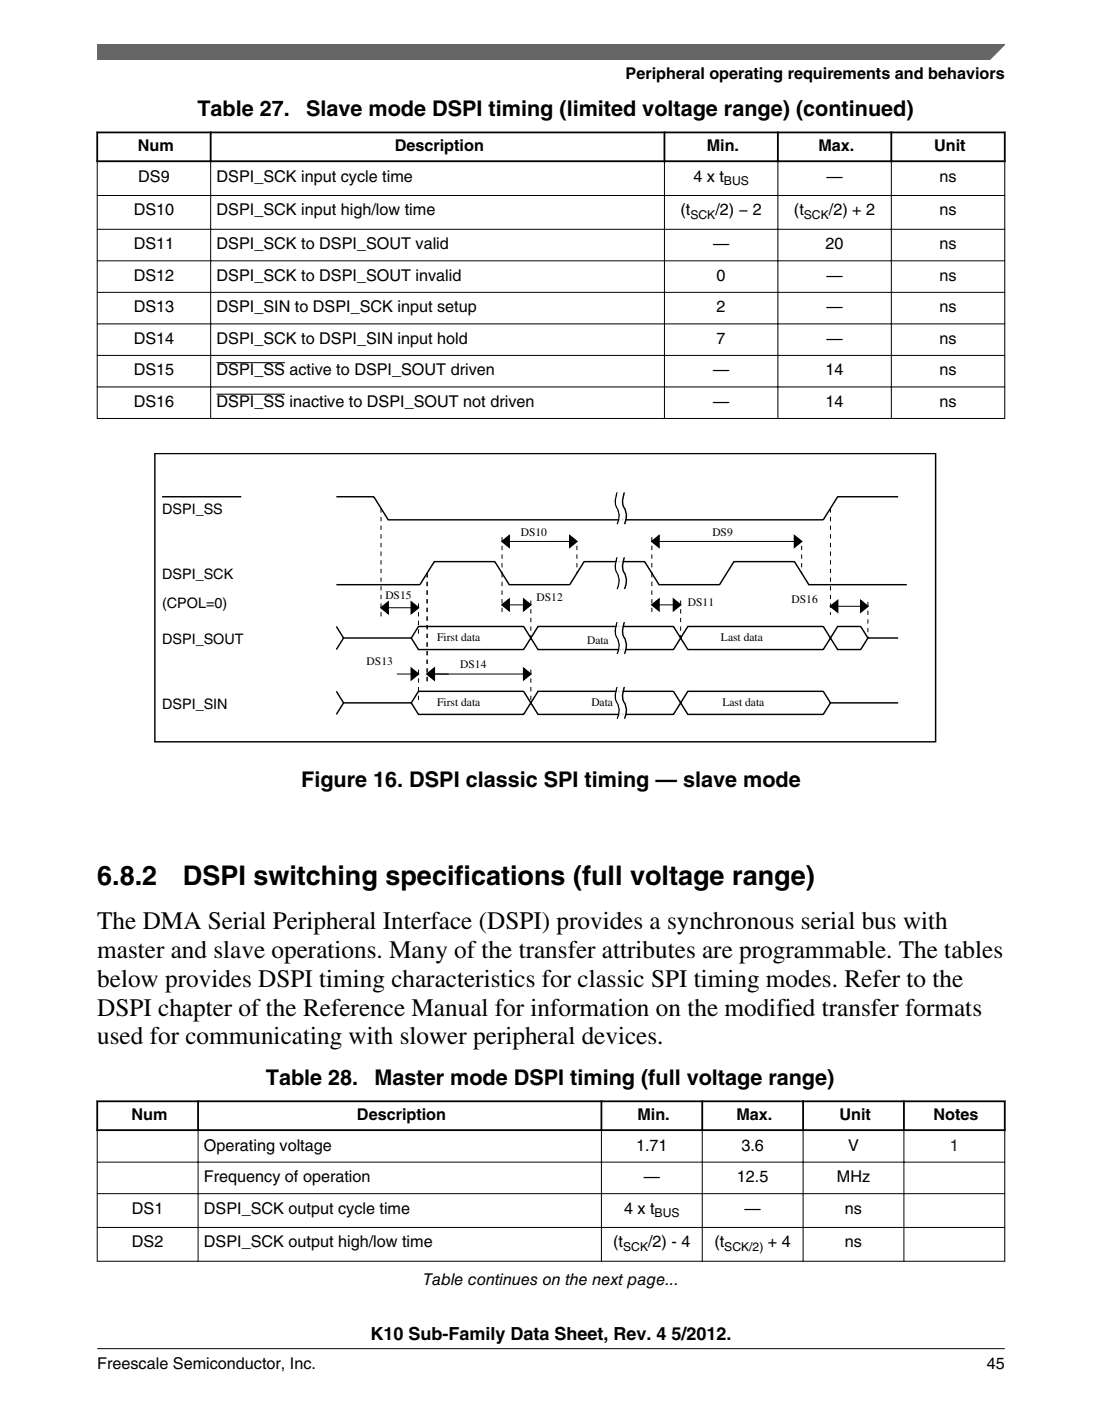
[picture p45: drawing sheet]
<svg xmlns="http://www.w3.org/2000/svg" width="216mm" height="274mm" viewBox="0 0 216 274" stroke-linecap="round" stroke-linejoin="round" font-family="sans-serif">
<defs><g id="words">
<g font-size="5.3">
<text x="19.1" y="173.3">6.8.2</text>
<text x="35.8" y="173.3">DSPI switching specifications (full voltage range)</text>
</g>
<g font-size="4.9">
<text x="19" y="181.9">The DMA Serial Peripheral Interface (DSPI) provides a synchronous serial bus with</text>
<text x="19" y="187.6">master and slave operations. Many of the transfer attributes are programmable. The tables</text>
<text x="19" y="193.2">below provides DSPI timing characteristics for classic SPI timing modes. Refer to the</text>
<text x="19" y="198.9">DSPI chapter of the Reference Manual for information on the modified transfer formats</text>
<text x="19" y="204.5">used for communicating with slower peripheral devices.</text>
</g>
<g font-size="4.2">
<text x="38.7" y="22.6">Table 27.</text>
<text x="60" y="22.6">Slave mode DSPI timing (limited voltage range) (continued)</text>
<text x="59" y="154.1">Figure 16. DSPI classic SPI timing — slave mode</text>
<text x="52.1" y="212.5">Table 28.</text>
<text x="73.4" y="212.5">Master mode DSPI timing (full voltage range)</text>
</g>
<text font-size="3.5" x="72.6" y="262.3">K10 Sub-Family Data Sheet, Rev. 4 5/2012.</text>
<g font-size="3.2">
<text x="122.6" y="15.5">Peripheral operating requirements and behaviors</text>
<text x="27" y="29.6">Num</text>
<text x="77.3" y="29.6">Description</text>
<text x="138.5" y="29.6">Min.</text>
<text x="160.3" y="29.6">Max.</text>
<text x="183" y="29.6">Unit</text>
<text x="27.1" y="35.6">DS9</text>
<text x="42.4" y="35.6">DSPI_SCK input cycle time</text>
<text x="135.8" y="35.6">4 x t</text>
<text x="161.9" y="35.6">—</text>
<text x="184.1" y="35.6">ns</text>
<text x="26.2" y="42.2">DS10</text>
<text x="42.4" y="42.2">DSPI_SCK input high/low time</text>
<text x="133.3" y="42.2">(t</text>
<text x="140.2" y="42.2">/2) − 2</text>
<text x="155.5" y="42.2">(t</text>
<text x="162.4" y="42.2">/2) + 2</text>
<text x="184.1" y="42.2">ns</text>
<text x="26.2" y="48.8">DS11</text>
<text x="42.4" y="48.8">DSPI_SCK to DSPI_SOUT valid</text>
<text x="139.7" y="48.8">—</text>
<text x="161.7" y="48.8">20</text>
<text x="184.1" y="48.8">ns</text>
<text x="26.2" y="55">DS12</text>
<text x="42.4" y="55">DSPI_SCK to DSPI_SOUT invalid</text>
<text x="140.4" y="55">0</text>
<text x="161.9" y="55">—</text>
<text x="184.1" y="55">ns</text>
<text x="26.2" y="61.2">DS13</text>
<text x="42.4" y="61.2">DSPI_SIN to DSPI_SCK input setup</text>
<text x="140.4" y="61.2">2</text>
<text x="161.9" y="61.2">—</text>
<text x="184.1" y="61.2">ns</text>
<text x="26.2" y="67.3">DS14</text>
<text x="42.4" y="67.3">DSPI_SCK to DSPI_SIN input hold</text>
<text x="140.4" y="67.3">7</text>
<text x="161.9" y="67.3">—</text>
<text x="184.1" y="67.3">ns</text>
<text x="26.2" y="73.5">DS15</text>
<text x="42.4" y="73.5">DSPI_SS active to DSPI_SOUT driven</text>
<text x="139.7" y="73.5">—</text>
<text x="161.7" y="73.5">14</text>
<text x="184.1" y="73.5">ns</text>
<text x="26.2" y="79.7">DS16</text>
<text x="42.4" y="79.7">DSPI_SS inactive to DSPI_SOUT not driven</text>
<text x="139.7" y="79.7">—</text>
<text x="161.7" y="79.7">14</text>
<text x="184.1" y="79.7">ns</text>
<text x="25.8" y="219.3">Num</text>
<text x="69.9" y="219.3">Description</text>
<text x="124.9" y="219.3">Min.</text>
<text x="144.3" y="219.3">Max.</text>
<text x="164.5" y="219.3">Unit</text>
<text x="182.9" y="219.3">Notes</text>
<text x="40" y="225.3">Operating voltage</text>
<text x="124.6" y="225.3">1.71</text>
<text x="145.3" y="225.3">3.6</text>
<text x="166.2" y="225.3">V</text>
<text x="40" y="231.5">Frequency of operation</text>
<text x="126.1" y="231.5">—</text>
<text x="144.4" y="231.5">12.5</text>
<text x="164" y="231.5">MHz</text>
<text x="25.8" y="237.6">DS1</text>
<text x="40" y="237.6">DSPI_SCK output cycle time</text>
<text x="122.3" y="237.6">4 x t</text>
<text x="145.9" y="237.6">—</text>
<text x="165.5" y="237.6">ns</text>
<text x="25.8" y="244.3">DS2</text>
<text x="40" y="244.3">DSPI_SCK output high/low time</text>
<text x="120.1" y="244.3">(t</text>
<text x="127" y="244.3">/2) - 4</text>
<text x="140" y="244.3">(t</text>
<text x="150.5" y="244.3">+ 4</text>
<text x="165.5" y="244.3">ns</text>
<text x="82.9" y="251.6">Table continues on the next page...</text>
<text x="19" y="268">Freescale Semiconductor, Inc.</text>
<text x="193.3" y="268">45</text>
</g>
<text font-size="3.2" fill="#00f" x="186.1" y="225.3">1</text>
<g font-size="2.8">
<text x="31.8" y="100.7">DSPI_SS</text>
<text x="31.8" y="113.4">DSPI_SCK</text>
<text x="31.8" y="119">(CPOL=0)</text>
<text x="31.8" y="126.1">DSPI_SOUT</text>
<text x="31.8" y="138.8">DSPI_SIN</text>
</g>
<g font-size="2.4">
<text x="141.8" y="36.2">BUS</text>
<text x="135.3" y="42.8">SCK</text>
<text x="157.5" y="42.8">SCK</text>
<text x="128.3" y="238.3">BUS</text>
<text x="122.1" y="244.9">SCK</text>
<text x="141.9" y="244.9">SCK/2)</text>
</g>
<g font-size="2.3">
<text x="102" y="104.9">DS10</text>
<text x="139.6" y="104.9">DS9</text>
<text x="75.5" y="117.3">DS15</text>
<text x="105.1" y="117.6">DS12</text>
<text x="134.8" y="118.7">DS11</text>
<text x="155.1" y="118.2">DS16</text>
<text x="85.7" y="125.5">First data</text>
<text x="141.3" y="125.5">Last data</text>
<text x="71.8" y="130.3">DS13</text>
<text x="90.2" y="130.9">DS14</text>
<text x="115" y="126.1">Data</text>
<text x="85.7" y="138.2">First data</text>
<text x="115.9" y="138.2">Data</text>
<text x="141.5" y="138.2">Last data</text>
</g>
</g></defs>
<path d="M42.4 71h13.4" fill="none" stroke="#000" stroke-width=".2"/>
<g fill="#fff">
<path d="M130.3 69.7h22v6h-22z" fill-rule="evenodd"/>
<path d="M152.5 69.7h22v6h-22z" fill-rule="evenodd"/>
<path d="M174.7 69.7h22.1v6h-22.1z" fill-rule="evenodd"/>
<path d="M19.1 75.9h22.1v6h-22.1z" fill-rule="evenodd"/>
<path d="M41.4 75.9h88.7v6h-88.7z" fill-rule="evenodd"/>
</g>
<path d="M42.4 77.2h13.4" fill="none" stroke="#000" stroke-width=".2"/>
<g fill="#fff">
<path d="M130.3 75.9h22v6h-22z" fill-rule="evenodd"/>
<path d="M152.5 75.9h22v6h-22z" fill-rule="evenodd"/>
<path d="M174.7 75.9h22.1v6h-22.1z" fill-rule="evenodd"/>
</g>
<path d="M18.9 25.9h178.1M18.9 31.6h178.1M19 25.8v6M41.3 25.8v6M130.2 25.8v6M152.4 25.8v6M174.6 25.8v6M196.8 25.8v6" fill="none" stroke="#000" stroke-width=".35"/>
<g fill="none" stroke="#000" stroke-width=".2">
<path d="M19 38.3h177.9M19 31.7v50.3M41.3 31.4v50.6M130.2 31.4v50.6M152.4 31.4v50.6M174.6 31.4v50.6M196.8 31.7v50.3M19 44.9h177.9M19 51.1h177.9M19 57.2h177.9M19 63.4h177.9M19 69.6h177.9"/>
<path d="M19 75.8h177.9M19 81.9h177.9M74.6 119h7.4M98.4 106h14.6M98.4 118.4h5.6M127.7 106h29.4M127.7 118.4h5.6M162.7 118.7h7.3M77.8 132h4.2M83.7 132h20.3"/>
</g>
<g fill="none" stroke="#000" stroke-width=".28">
<path d="M30.3 88.8h153v56.4h-153zM31.7 97.3h15.6M65.9 97.3h7.3l2.9 4.5h85.2l2.8-4.5h11.9M120.9 96.4a3.4 3.4 0 0 0 .2 3.5 3.6 3.6 0 0 1-.2 2.7M122.3 96.4a3.4 3.4 0 0 0 .2 3.5 3.6 3.6 0 0 1-.2 2.7M65.9 114.5h16.4l2.8-4.5h11.8l2.9 4.5h11.8l2.8-4.5h11.9l2.8 4.5h11.9l2.8-4.5h11.8l2.9 4.5h19.2M74.6 119l1.5-1.1v2.2zM80.6 117.9l1.4 1.1-1.4 1.1zM98.4 106l1.4-1.1v2.2zM98.4 118.4l1.4-1.1v2.3zM102.6 117.3l1.4 1.1-1.4 1.2zM111.6 104.9l1.4 1.1-1.4 1.1z"/>
<path d="M120.9 109.1a3.4 3.4 0 0 0 .2 3.5 3.6 3.6 0 0 1-.2 2.7M122.3 109.1a3.4 3.4 0 0 0 .2 3.5 3.6 3.6 0 0 1-.2 2.7M127.7 106l1.4-1.1v2.2zM127.7 118.4l1.4-1.1v2.3zM131.9 117.3l1.4 1.1-1.4 1.2zM155.6 104.9l1.5 1.1-1.5 1.1zM162.7 118.7l1.4-1.1v2.2zM168.6 117.6l1.4 1.1-1.4 1.1zM65.9 122.7l1.4 2.2M65.9 135.4l1.4 2.2M80.6 130.9l1.4 1.1-1.4 1.1zM80.6 124.9h-13.3l-1.4 2.3"/>
<path d="M80.6 124.9l1.4 2.3h20.6l2.8-4.5h26.5l2.9 4.5h26.5l2.8-4.5h4.5l1.4 2.2M80.6 124.9l1.4-2.2h20.6l2.8 4.5h26.5l2.9-4.5h26.5l2.8 4.5h4.5l1.4-2.3h6M80.6 137.6h-13.3l-1.4 2.3M80.6 137.6l1.4 2.3h20.6l2.8-4.5h26.5l2.9 4.5h26.5l1.4-2.3h13.3M80.6 137.6l1.4-2.2h20.6l2.8 4.5h26.5l2.9-4.5h26.5l1.4 2.2M83.7 132l1.4-1.1v2.2zM102.6 130.9l1.4 1.1-1.4 1.1zM120.9 121.8a3.4 3.4 0 0 0 .2 3.5 3.6 3.6 0 0 1-.2 2.7M120.9 134.5a3.4 3.4 0 0 0 .2 3.5 3.6 3.6 0 0 1-.2 2.7M122.3 121.8a3.4 3.4 0 0 0 .2 3.5 3.6 3.6 0 0 1-.2 2.7M122.3 134.5a3.4 3.4 0 0 0 .2 3.5 3.6 3.6 0 0 1-.2 2.7"/>
</g>
<g fill="#000">
<path d="M74.6 119l1.5-1.1v2.2zM80.6 117.9l1.4 1.1-1.4 1.1zM98.4 106l1.4-1.1v2.2zM98.4 118.4l1.4-1.1v2.3zM102.6 117.3l1.4 1.1-1.4 1.2zM111.6 104.9l1.4 1.1-1.4 1.1zM127.7 106l1.4-1.1v2.2zM127.7 118.4l1.4-1.1v2.3zM131.9 117.3l1.4 1.1-1.4 1.2zM155.6 104.9l1.5 1.1-1.5 1.1zM162.7 118.7l1.4-1.1v2.2zM168.6 117.6l1.4 1.1-1.4 1.1z"/>
<path d="M80.6 130.9l1.4 1.1-1.4 1.1zM83.7 132l1.4-1.1v2.2zM102.6 130.9l1.4 1.1-1.4 1.1z"/>
</g>
<g fill="none" stroke="#000" stroke-width=".2" stroke-dasharray=".8 .8" stroke-linecap="butt">
<path d="M74.6 99.5v21.2M162.7 99.5v20.9M82 118.2v6.7M83.7 112.2v21.5M98.4 105.2v7M98.4 112.2v7.9M104 117.6v7.3M113 106.9v5.3M127.7 105.2v7M127.7 112.2v7.9M133.3 117.6v7.3M157.1 106.9v5.3"/>
<path d="M170 117.9v7M82 131.1v6.5M104 131.1v6.5"/>
</g>
<g fill="none" stroke="#fff" stroke-width=".28">
<path d="M121.2 96.4a3.4 3.4 0 0 0 .2 3.5 3.6 3.6 0 0 1-.2 2.7M121.5 96.4a3.4 3.4 0 0 0 .2 3.5 3.6 3.6 0 0 1-.2 2.7M121.8 96.4a3.4 3.4 0 0 0 .2 3.5 3.6 3.6 0 0 1-.2 2.7M122.1 96.4a3.4 3.4 0 0 0 .1 3.5 3.6 3.6 0 0 1-.1 2.7M121.2 109.1a3.4 3.4 0 0 0 .2 3.5 3.6 3.6 0 0 1-.2 2.7M121.5 109.1a3.4 3.4 0 0 0 .2 3.5 3.6 3.6 0 0 1-.2 2.7M121.8 109.1a3.4 3.4 0 0 0 .2 3.5 3.6 3.6 0 0 1-.2 2.7M122.1 109.1a3.4 3.4 0 0 0 .1 3.5 3.6 3.6 0 0 1-.1 2.7M121.2 121.8a3.4 3.4 0 0 0 .2 3.5 3.6 3.6 0 0 1-.2 2.7M121.2 134.5a3.4 3.4 0 0 0 .2 3.5 3.6 3.6 0 0 1-.2 2.7M121.5 121.8a3.4 3.4 0 0 0 .2 3.5 3.6 3.6 0 0 1-.2 2.7M121.5 134.5a3.4 3.4 0 0 0 .2 3.5 3.6 3.6 0 0 1-.2 2.7"/>
<path d="M121.8 121.8a3.4 3.4 0 0 0 .2 3.5 3.6 3.6 0 0 1-.2 2.7M121.8 134.5a3.4 3.4 0 0 0 .2 3.5 3.6 3.6 0 0 1-.2 2.7M122.1 121.8a3.4 3.4 0 0 0 .1 3.5 3.6 3.6 0 0 1-.1 2.7M122.1 134.5a3.4 3.4 0 0 0 .1 3.5 3.6 3.6 0 0 1-.1 2.7"/>
</g>
<g fill="#fff">
<path d="M19 208.9h177.8v43.8h-177.8z" fill-rule="evenodd"/>
<path d="M19.2 215.8h19.4v5.3h-19.4z" fill-rule="evenodd"/>
<path d="M39 215.8h78.7v5.3h-78.7z" fill-rule="evenodd"/>
<path d="M118 215.8h19.4v5.3h-19.4z" fill-rule="evenodd"/>
<path d="M137.8 215.8h19.4v5.3h-19.4z" fill-rule="evenodd"/>
<path d="M157.5 215.8h19.4v5.3h-19.4z" fill-rule="evenodd"/>
<path d="M177.3 215.8h19.4v5.3h-19.4z" fill-rule="evenodd"/>
<path d="M19.1 221.5h19.6v6h-19.6z" fill-rule="evenodd"/>
<path d="M38.9 221.5h78.8v6h-78.8z" fill-rule="evenodd"/>
<path d="M117.9 221.5h19.6v6h-19.6z" fill-rule="evenodd"/>
<path d="M137.7 221.5h19.6v6h-19.6z" fill-rule="evenodd"/>
<path d="M157.4 221.5h19.6v6h-19.6z" fill-rule="evenodd"/>
<path d="M177.2 221.5h19.6v6h-19.6z" fill-rule="evenodd"/>
<path d="M19.1 227.6h19.6v6h-19.6z" fill-rule="evenodd"/>
<path d="M38.9 227.6h78.8v6h-78.8z" fill-rule="evenodd"/>
<path d="M117.9 227.6h19.6v6h-19.6z" fill-rule="evenodd"/>
<path d="M137.7 227.6h19.6v6h-19.6z" fill-rule="evenodd"/>
<path d="M157.4 227.6h19.6v6h-19.6z" fill-rule="evenodd"/>
<path d="M177.2 227.6h19.6v6h-19.6z" fill-rule="evenodd"/>
<path d="M19.1 233.8h19.6v6.5h-19.6z" fill-rule="evenodd"/>
<path d="M38.9 233.8h78.8v6.5h-78.8z" fill-rule="evenodd"/>
<path d="M117.9 233.8h19.6v6.5h-19.6z" fill-rule="evenodd"/>
<path d="M137.7 233.8h19.6v6.5h-19.6z" fill-rule="evenodd"/>
<path d="M157.4 233.8h19.6v6.5h-19.6z" fill-rule="evenodd"/>
<path d="M177.2 233.8h19.6v6.5h-19.6z" fill-rule="evenodd"/>
<path d="M19.1 240.4h19.6v6.5h-19.6z" fill-rule="evenodd"/>
<path d="M38.9 240.4h78.8v6.5h-78.8z" fill-rule="evenodd"/>
<path d="M117.9 240.4h19.6v6.5h-19.6z" fill-rule="evenodd"/>
<path d="M137.7 240.4h19.6v6.5h-19.6z" fill-rule="evenodd"/>
<path d="M157.4 240.4h19.6v6.5h-19.6z" fill-rule="evenodd"/>
<path d="M177.2 240.4h19.6v6.5h-19.6z" fill-rule="evenodd"/>
</g>
<path d="M18.9 215.6h178.1M19 215.5v6M38.8 215.5v6M117.8 215.5v6M137.6 215.5v6M157.3 215.5v6M177.1 215.5v6M196.8 215.5v6M18.9 221.3h178.1" fill="none" stroke="#000" stroke-width=".35"/>
<path d="M19 227.5h177.9M19 233.7h177.9M19 221.4v25.6M38.8 221.1v25.9M117.8 221.1v25.9M137.6 221.1v25.9M157.3 221.1v25.9M177.1 221.1v25.9M196.8 221.4v25.6M19 240.3h177.9M19 247h177.9" fill="none" stroke="#000" stroke-width=".2"/>
<path d="M19 8.7h177.8l-5.6 3h-172.2z" fill="#666"/>
<path d="M19 11.7v-3h177.8l-3 3" fill="none" stroke="#666" stroke-width=".28"/>
<path d="M19 264.1h177.8" fill="none" stroke="#000" stroke-width=".2"/>
<use href="#words"/>
</svg>
